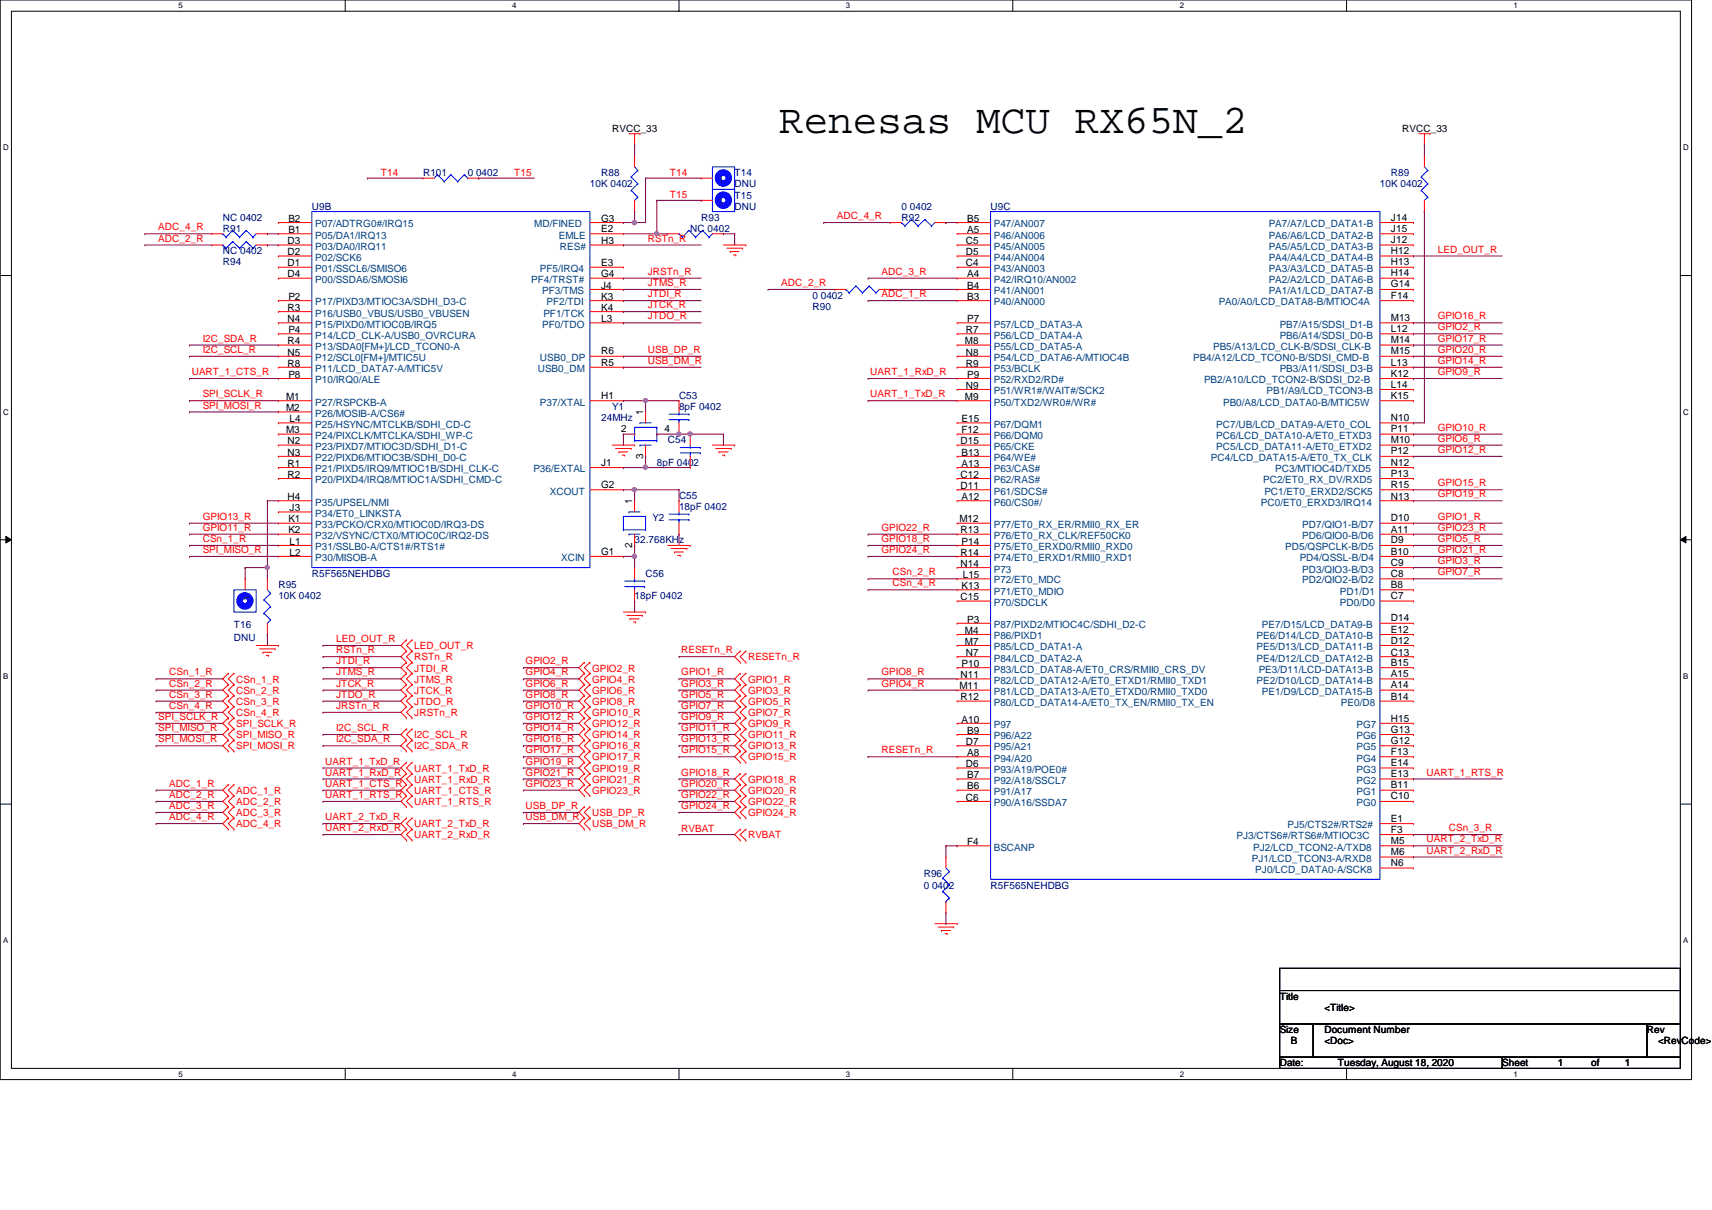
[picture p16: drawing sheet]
<svg xmlns="http://www.w3.org/2000/svg" width="297mm" height="210mm" viewBox="0 0 297 210" stroke-linecap="round" stroke-linejoin="round" font-family="sans-serif">
<defs><g id="words">
<text font-size="7.1" x="135.2" y="23.1">Renesas MCU RX65N_2</text>
<g font-size="1.7">
<text x="106.2" y="22.9">RVCC_33</text>
<text x="243.3" y="22.9">RVCC_33</text>
<text x="50" y="38.5">B2</text>
<text x="50" y="40.4">B1</text>
<text x="104.3" y="38.5">G3</text>
<text x="104.3" y="40.2">E2</text>
<text x="167.8" y="38.5">B5</text>
<text x="167.8" y="40.4">A5</text>
<text x="241.3" y="40.2">J15</text>
<text x="241.3" y="38.3">J14</text>
<text x="49.9" y="46.2">D1</text>
<text x="49.9" y="44.3">D2</text>
<text x="49.9" y="42.4">D3</text>
<text x="104.3" y="46.2">E3</text>
<text x="104.3" y="42.4">H3</text>
<text x="167.6" y="46.2">C4</text>
<text x="167.6" y="44.3">D5</text>
<text x="167.6" y="42.4">C5</text>
<text x="241.3" y="44.1">H12</text>
<text x="241.3" y="46">H13</text>
<text x="241.3" y="48">H14</text>
<text x="241.3" y="42.2">J12</text>
<text x="49.9" y="48.1">D4</text>
<text x="49.9" y="53.9">R3</text>
<text x="50" y="52">P2</text>
<text x="104.3" y="50.1">J4</text>
<text x="104.3" y="53.9">K4</text>
<text x="104.3" y="52">K3</text>
<text x="104.3" y="48.1">G4</text>
<text x="167.8" y="50.1">B4</text>
<text x="167.8" y="48.1">A4</text>
<text x="167.8" y="52">B3</text>
<text x="241.3" y="49.9">G14</text>
<text x="241.3" y="51.8">F14</text>
<text x="49.9" y="59.7">R4</text>
<text x="49.9" y="55.9">N4</text>
<text x="50" y="57.8">P4</text>
<text x="104.3" y="55.9">L3</text>
<text x="167.4" y="59.7">M8</text>
<text x="167.6" y="57.8">R7</text>
<text x="167.8" y="55.9">P7</text>
<text x="241.3" y="59.5">M14</text>
<text x="241.3" y="57.6">L12</text>
<text x="241.3" y="55.7">M13</text>
<text x="49.9" y="63.6">R8</text>
<text x="49.9" y="61.7">N5</text>
<text x="50" y="65.5">P8</text>
<text x="104.3" y="63.4">R5</text>
<text x="104.3" y="61.5">R6</text>
<text x="167.6" y="63.6">R9</text>
<text x="167.6" y="61.7">N8</text>
<text x="167.8" y="65.5">P9</text>
<text x="241.3" y="65.3">K12</text>
<text x="241.3" y="63.4">L13</text>
<text x="241.3" y="61.5">M15</text>
<text x="49.7" y="69.4">M1</text>
<text x="49.7" y="71.3">M2</text>
<text x="104.3" y="69.2">H1</text>
<text x="167.4" y="69.4">M9</text>
<text x="167.6" y="67.4">N9</text>
<text x="241.3" y="67.3">L14</text>
<text x="241.3" y="69.2">K15</text>
<text x="49.7" y="75.2">M3</text>
<text x="49.9" y="77.1">N2</text>
<text x="50.2" y="73.2">L4</text>
<text x="107.8" y="74.9">2</text>
<text x="111.6" y="72" transform="rotate(-90 111.6 72)">1</text>
<text x="115.3" y="74.9">4</text>
<text x="166.7" y="77.1">D15</text>
<text x="166.8" y="75.2">F12</text>
<text x="166.8" y="73.2">E15</text>
<text x="241.3" y="76.9">M10</text>
<text x="241.3" y="75">P11</text>
<text x="241.3" y="73.1">N10</text>
<text x="49.9" y="81">R1</text>
<text x="49.9" y="79">N3</text>
<text x="49.9" y="82.9">R2</text>
<text x="104.3" y="80.8">J1</text>
<text x="111.6" y="79.5" transform="rotate(-90 111.6 79.5)">3</text>
<text x="166.7" y="82.9">C12</text>
<text x="166.8" y="81">A13</text>
<text x="166.8" y="79">B13</text>
<text x="241.3" y="82.7">P13</text>
<text x="241.3" y="80.8">N12</text>
<text x="241.3" y="78.8">P12</text>
<text x="49.9" y="86.7">H4</text>
<text x="50.2" y="88.7">J3</text>
<text x="104.3" y="84.6">G2</text>
<text x="109.7" y="87.5" transform="rotate(-90 109.7 87.5)">1</text>
<text x="166.7" y="84.8">D11</text>
<text x="166.8" y="86.7">A12</text>
<text x="241.3" y="86.7">N13</text>
<text x="241.3" y="84.6">R15</text>
<text x="50" y="92.5">K2</text>
<text x="50" y="90.6">K1</text>
<text x="50.2" y="94.5">L1</text>
<text x="109.7" y="95" transform="rotate(-90 109.7 95)">2</text>
<text x="166.5" y="90.6">M12</text>
<text x="166.7" y="92.5">R13</text>
<text x="166.8" y="94.5">P14</text>
<text x="241.3" y="94.3">D9</text>
<text x="241.3" y="92.5">A11</text>
<text x="241.3" y="90.4">D10</text>
<text x="50.2" y="96.4">L2</text>
<text x="104.3" y="96.2">G1</text>
<text x="166.7" y="98.3">N14</text>
<text x="166.7" y="96.4">R14</text>
<text x="167" y="100.3">L15</text>
<text x="241.3" y="100.1">C8</text>
<text x="241.3" y="98.1">C9</text>
<text x="241.3" y="96.2">B10</text>
<text x="166.7" y="104.1">C15</text>
<text x="166.8" y="102.2">K13</text>
<text x="167.8" y="108">P3</text>
<text x="241.3" y="103.9">C7</text>
<text x="241.3" y="102">B8</text>
<text x="241.3" y="107.8">D14</text>
<text x="167.4" y="111.8">M7</text>
<text x="167.4" y="109.9">M4</text>
<text x="167.6" y="113.8">N7</text>
<text x="241.3" y="113.8">C13</text>
<text x="241.3" y="111.7">D12</text>
<text x="241.3" y="109.7">E12</text>
<text x="166.5" y="119.6">M11</text>
<text x="166.7" y="117.6">N11</text>
<text x="166.8" y="115.7">P10</text>
<text x="241.3" y="119.4">A14</text>
<text x="241.3" y="117.4">A15</text>
<text x="241.3" y="115.5">B15</text>
<text x="166.7" y="121.5">R12</text>
<text x="166.8" y="125.3">A10</text>
<text x="241.3" y="121.5">B14</text>
<text x="241.3" y="125.2">H15</text>
<text x="167.6" y="129.2">D7</text>
<text x="167.8" y="131.1">A8</text>
<text x="167.8" y="127.3">B9</text>
<text x="241.3" y="131">F13</text>
<text x="241.3" y="129">G12</text>
<text x="241.3" y="127.1">G13</text>
<text x="167.6" y="133.1">D6</text>
<text x="167.8" y="136.9">B6</text>
<text x="167.8" y="135">B7</text>
<text x="241.3" y="136.7">B11</text>
<text x="241.3" y="134.8">E13</text>
<text x="241.3" y="132.9">E14</text>
<text x="167.6" y="138.9">C6</text>
<text x="241.3" y="142.5">E1</text>
<text x="241.3" y="138.7">C10</text>
<text x="167.8" y="146.6">F4</text>
<text x="241.3" y="148.3">M6</text>
<text x="241.3" y="146.4">M5</text>
<text x="241.3" y="144.5">F3</text>
<text x="241.3" y="150.3">N6</text>
<text x="222" y="173.4">Title</text>
<text x="222" y="179.2">Size</text>
<text x="229.8" y="179.2">Document Number</text>
<text x="229.8" y="175.3">&lt;Title&gt;</text>
<text x="285.7" y="179.2">Rev</text>
<text x="222" y="185">Date:</text>
<text x="224" y="181.1">B</text>
<text x="229.8" y="181.1">&lt;Doc&gt;</text>
<text x="232.1" y="185">Tuesday, August 18, 2020</text>
<text x="260.6" y="185">Sheet</text>
<text x="270.3" y="185">1</text>
<text x="276.1" y="185">of</text>
<text x="281.9" y="185">1</text>
<text x="287.7" y="181.1">&lt;RevCode&gt;</text>
</g>
<g font-size="1.7" fill="#f00">
<text x="66.1" y="30.5">T14</text>
<text x="89.2" y="30.5">T15</text>
<text x="116.2" y="30.5">T14</text>
<text x="116.2" y="34.4">T15</text>
<text x="27.5" y="40">ADC_4_R</text>
<text x="27.5" y="41.9">ADC_2_R</text>
<text x="112.4" y="41.9">RSTn_R</text>
<text x="145.2" y="38">ADC_4_R</text>
<text x="112.4" y="47.7">JRSTn_R</text>
<text x="152.9" y="47.7">ADC_3_R</text>
<text x="249.5" y="43.8">LED_OUT_R</text>
<text x="112.4" y="49.6">JTMS_R</text>
<text x="112.4" y="51.6">JTDI_R</text>
<text x="112.4" y="53.5">JTCK_R</text>
<text x="135.5" y="49.6">ADC_2_R</text>
<text x="152.9" y="51.6">ADC_1_R</text>
<text x="35.2" y="59.3">I2C_SDA_R</text>
<text x="112.4" y="55.4">JTDO_R</text>
<text x="249.5" y="55.4">GPIO16_R</text>
<text x="249.5" y="57.3">GPIO2_R</text>
<text x="249.5" y="59.3">GPIO17_R</text>
<text x="33.3" y="65.1">UART_1_CTS_R</text>
<text x="35.2" y="61.2">I2C_SCL_R</text>
<text x="112.4" y="61.2">USB_DP_R</text>
<text x="112.4" y="63.1">USB_DM_R</text>
<text x="151" y="65.1">UART_1_RxD_R</text>
<text x="249.5" y="61.2">GPIO20_R</text>
<text x="249.5" y="63.1">GPIO14_R</text>
<text x="249.5" y="65.1">GPIO9_R</text>
<text x="35.2" y="68.9">SPI_SCLK_R</text>
<text x="35.2" y="70.9">SPI_MOSI_R</text>
<text x="151" y="68.9">UART_1_TxD_R</text>
<text x="249.5" y="74.7">GPIO10_R</text>
<text x="249.5" y="76.6">GPIO6_R</text>
<text x="249.5" y="78.6">GPIO12_R</text>
<text x="249.5" y="84.4">GPIO15_R</text>
<text x="249.5" y="86.3">GPIO19_R</text>
<text x="35.2" y="90.2">GPIO13_R</text>
<text x="35.2" y="92.1">GPIO11_R</text>
<text x="35.2" y="94">CSn_1_R</text>
<text x="35.2" y="95.9">SPI_MISO_R</text>
<text x="152.9" y="92.1">GPIO22_R</text>
<text x="152.9" y="94">GPIO18_R</text>
<text x="152.9" y="95.9">GPIO24_R</text>
<text x="249.5" y="90.2">GPIO1_R</text>
<text x="249.5" y="92.1">GPIO23_R</text>
<text x="249.5" y="94">GPIO5_R</text>
<text x="249.5" y="95.9">GPIO21_R</text>
<text x="154.9" y="99.8">CSn_2_R</text>
<text x="154.9" y="101.7">CSn_4_R</text>
<text x="249.5" y="97.9">GPIO3_R</text>
<text x="249.5" y="99.8">GPIO7_R</text>
<text x="58.3" y="111.4">LED_OUT_R</text>
<text x="58.3" y="113.3">RSTn_R</text>
<text x="71.9" y="112.6">LED_OUT_R</text>
<text x="118.2" y="113.3">RESETn_R</text>
<text x="29.4" y="117.2">CSn_1_R</text>
<text x="29.4" y="119.1">CSn_2_R</text>
<text x="41" y="118.4">CSn_1_R</text>
<text x="58.3" y="115.2">JTDI_R</text>
<text x="58.3" y="117.2">JTMS_R</text>
<text x="58.3" y="119.1">JTCK_R</text>
<text x="71.9" y="114.6">RSTn_R</text>
<text x="71.9" y="116.5">JTDI_R</text>
<text x="71.9" y="118.4">JTMS_R</text>
<text x="91.2" y="115.2">GPIO2_R</text>
<text x="91.2" y="117.2">GPIO4_R</text>
<text x="91.2" y="119.1">GPIO6_R</text>
<text x="102.7" y="116.5">GPIO2_R</text>
<text x="102.7" y="118.4">GPIO4_R</text>
<text x="118.2" y="117.2">GPIO1_R</text>
<text x="118.2" y="119.1">GPIO3_R</text>
<text x="129.8" y="114.6">RESETn_R</text>
<text x="129.8" y="118.4">GPIO1_R</text>
<text x="152.9" y="117.2">GPIO8_R</text>
<text x="152.9" y="119.1">GPIO4_R</text>
<text x="27.5" y="124.9">SPI_SCLK_R</text>
<text x="29.4" y="121">CSn_3_R</text>
<text x="29.4" y="123">CSn_4_R</text>
<text x="41" y="120.4">CSn_2_R</text>
<text x="41" y="122.3">CSn_3_R</text>
<text x="41" y="124.2">CSn_4_R</text>
<text x="58.3" y="121">JTDO_R</text>
<text x="58.3" y="123">JRSTn_R</text>
<text x="71.9" y="120.4">JTCK_R</text>
<text x="71.9" y="122.3">JTDO_R</text>
<text x="71.9" y="124.2">JRSTn_R</text>
<text x="91.2" y="121">GPIO8_R</text>
<text x="91.2" y="123">GPIO10_R</text>
<text x="91.2" y="124.9">GPIO12_R</text>
<text x="102.7" y="120.4">GPIO6_R</text>
<text x="102.7" y="122.3">GPIO8_R</text>
<text x="102.7" y="124.2">GPIO10_R</text>
<text x="118.2" y="121">GPIO5_R</text>
<text x="118.2" y="123">GPIO7_R</text>
<text x="118.2" y="124.9">GPIO9_R</text>
<text x="129.8" y="120.4">GPIO3_R</text>
<text x="129.8" y="122.3">GPIO5_R</text>
<text x="129.8" y="124.2">GPIO7_R</text>
<text x="27.5" y="126.8">SPI_MISO_R</text>
<text x="27.5" y="128.8">SPI_MOSI_R</text>
<text x="41" y="126.2">SPI_SCLK_R</text>
<text x="41" y="128.1">SPI_MISO_R</text>
<text x="41" y="130">SPI_MOSI_R</text>
<text x="58.3" y="126.8">I2C_SCL_R</text>
<text x="58.3" y="128.8">I2C_SDA_R</text>
<text x="71.9" y="128.1">I2C_SCL_R</text>
<text x="71.9" y="130">I2C_SDA_R</text>
<text x="91.2" y="126.8">GPIO14_R</text>
<text x="91.2" y="128.8">GPIO16_R</text>
<text x="91.2" y="130.7">GPIO17_R</text>
<text x="102.7" y="126.2">GPIO12_R</text>
<text x="102.7" y="128.1">GPIO14_R</text>
<text x="102.7" y="130">GPIO16_R</text>
<text x="102.7" y="131.9">GPIO17_R</text>
<text x="118.2" y="126.8">GPIO11_R</text>
<text x="118.2" y="128.8">GPIO13_R</text>
<text x="118.2" y="130.7">GPIO15_R</text>
<text x="129.8" y="126.2">GPIO9_R</text>
<text x="129.8" y="128.1">GPIO11_R</text>
<text x="129.8" y="130">GPIO13_R</text>
<text x="129.8" y="131.9">GPIO15_R</text>
<text x="152.9" y="130.7">RESETn_R</text>
<text x="29.4" y="136.5">ADC_1_R</text>
<text x="41" y="137.7">ADC_1_R</text>
<text x="56.4" y="132.6">UART_1_TxD_R</text>
<text x="56.4" y="134.5">UART_1_RxD_R</text>
<text x="56.4" y="136.5">UART_1_CTS_R</text>
<text x="71.9" y="133.9">UART_1_TxD_R</text>
<text x="71.9" y="135.8">UART_1_RxD_R</text>
<text x="71.9" y="137.7">UART_1_CTS_R</text>
<text x="91.2" y="132.6">GPIO19_R</text>
<text x="91.2" y="134.5">GPIO21_R</text>
<text x="91.2" y="136.5">GPIO23_R</text>
<text x="102.7" y="133.9">GPIO19_R</text>
<text x="102.7" y="135.8">GPIO21_R</text>
<text x="102.7" y="137.7">GPIO23_R</text>
<text x="118.2" y="134.5">GPIO18_R</text>
<text x="118.2" y="136.5">GPIO20_R</text>
<text x="129.8" y="135.8">GPIO18_R</text>
<text x="129.8" y="137.7">GPIO20_R</text>
<text x="247.5" y="134.5">UART_1_RTS_R</text>
<text x="29.4" y="138.4">ADC_2_R</text>
<text x="29.4" y="140.3">ADC_3_R</text>
<text x="29.4" y="142.3">ADC_4_R</text>
<text x="41" y="139.7">ADC_2_R</text>
<text x="41" y="141.6">ADC_3_R</text>
<text x="41" y="143.5">ADC_4_R</text>
<text x="56.4" y="138.4">UART_1_RTS_R</text>
<text x="56.4" y="142.3">UART_2_TxD_R</text>
<text x="71.9" y="139.7">UART_1_RTS_R</text>
<text x="71.9" y="143.5">UART_2_TxD_R</text>
<text x="91.2" y="140.3">USB_DP_R</text>
<text x="91.2" y="142.3">USB_DM_R</text>
<text x="102.7" y="141.6">USB_DP_R</text>
<text x="102.7" y="143.5">USB_DM_R</text>
<text x="118.2" y="138.4">GPIO22_R</text>
<text x="118.2" y="140.3">GPIO24_R</text>
<text x="129.8" y="139.7">GPIO22_R</text>
<text x="129.8" y="141.6">GPIO24_R</text>
<text x="56.4" y="144.2">UART_2_RxD_R</text>
<text x="71.9" y="145.5">UART_2_RxD_R</text>
<text x="118.2" y="144.4">RVBAT</text>
<text x="129.8" y="145.5">RVBAT</text>
<text x="247.5" y="146.1">UART_2_TxD_R</text>
<text x="247.5" y="148.1">UART_2_RxD_R</text>
<text x="251.4" y="144.2">CSn_3_R</text>
</g>
<g font-size="1.7" fill="#000080">
<text x="73.4" y="30.6">R101</text>
<text x="81.1" y="30.6">0 0402</text>
<text x="102.4" y="32.5">10K 0402</text>
<text x="104.3" y="30.6">R88</text>
<text x="127.5" y="30.6">T14</text>
<text x="127.5" y="32.5">DNU</text>
<text x="127.5" y="34.5">T15</text>
<text x="239.4" y="32.5">10K 0402</text>
<text x="241.3" y="30.6">R89</text>
<text x="38.6" y="40.2">R91</text>
<text x="38.6" y="38.3">NC 0402</text>
<text x="54.1" y="36.4">U9B</text>
<text x="119.8" y="40.2">NC 0402</text>
<text x="121.7" y="38.3">R93</text>
<text x="127.5" y="36.4">DNU</text>
<text x="156.4" y="38.3">R92</text>
<text x="156.4" y="36.4">0 0402</text>
<text x="171.9" y="36.4">U9C</text>
<text x="38.6" y="46">R94</text>
<text x="38.6" y="44.1">NC 0402</text>
<text x="141" y="53.8">R90</text>
<text x="141" y="51.8">0 0402</text>
<text x="106.2" y="71.1">Y1</text>
<text x="117.8" y="69.2">C53</text>
<text x="117.8" y="71.1">8pF 0402</text>
<text x="104.3" y="73.1">24MHz</text>
<text x="115.9" y="76.9">C54</text>
<text x="114" y="80.8">8pF 0402</text>
<text x="117.8" y="86.6">C55</text>
<text x="117.8" y="88.5">18pF 0402</text>
<text x="110.1" y="94.3">32.768KHz</text>
<text x="113.2" y="90.4">Y2</text>
<text x="54.1" y="100.1">R5F565NEHDBG</text>
<text x="112" y="100.1">C56</text>
<text x="48.3" y="102">R95</text>
<text x="48.3" y="103.9">10K 0402</text>
<text x="110.1" y="103.9">18pF 0402</text>
<text x="40.6" y="109">T16</text>
<text x="40.6" y="111.3">DNU</text>
<text x="160.3" y="152.2">R96</text>
<text x="160.3" y="154.1">0 0402</text>
<text x="171.9" y="154.1">R5F565NEHDBG</text>
</g>
<g font-size="1.7" fill="#004080">
<text x="124.6" y="31.7">1</text>
<text x="124.6" y="35.6">1</text>
<text x="54.7" y="39.5">P07/ADTRG0#/IRQ15</text>
<text x="54.7" y="41.4">P05/DA1/IRQ13</text>
<text x="92.7" y="39.5">MD/FINED</text>
<text x="97" y="41.4">EMLE</text>
<text x="172.4" y="39.5">P47/AN007</text>
<text x="172.4" y="41.4">P46/AN006</text>
<text x="220.1" y="41.4">PA6/A6/LCD_DATA2-B</text>
<text x="220.1" y="39.5">PA7/A7/LCD_DATA1-B</text>
<text x="54.7" y="47.2">P01/SSCL6/SMISO6</text>
<text x="54.7" y="45.3">P02/SCK6</text>
<text x="54.7" y="43.3">P03/DA0/IRQ11</text>
<text x="93.7" y="47.2">PF5/IRQ4</text>
<text x="97.2" y="43.3">RES#</text>
<text x="172.4" y="47.2">P43/AN003</text>
<text x="172.4" y="45.3">P44/AN004</text>
<text x="172.4" y="43.3">P45/AN005</text>
<text x="220.1" y="45.3">PA4/A4/LCD_DATA4-B</text>
<text x="220.1" y="47.2">PA3/A3/LCD_DATA5-B</text>
<text x="220.1" y="43.3">PA5/A5/LCD_DATA3-B</text>
<text x="54.7" y="49.1">P00/SSDA6/SMOSI6</text>
<text x="54.7" y="53">P17/PIXD3/MTIOC3A/SDHI_D3-C</text>
<text x="92.2" y="49.1">PF4/TRST#</text>
<text x="94.1" y="51.1">PF3/TMS</text>
<text x="94.8" y="53">PF2/TDI</text>
<text x="172.4" y="51.1">P41/AN001</text>
<text x="172.4" y="49.1">P42/IRQ10/AN002</text>
<text x="172.4" y="53">P40/AN000</text>
<text x="211.5" y="53">PA0/A0/LCD_DATA8-B/MTIOC4A</text>
<text x="220.1" y="51.1">PA1/A1/LCD_DATA7-B</text>
<text x="220.1" y="49.1">PA2/A2/LCD_DATA6-B</text>
<text x="54.7" y="58.8">P14/LCD_CLK-A/USB0_OVRCURA</text>
<text x="54.7" y="56.9">P15/PIXD0/MTIOC0B/IRQ5</text>
<text x="54.7" y="54.9">P16/USB0_VBUS/USB0_VBUSEN</text>
<text x="94.1" y="56.9">PF0/TDO</text>
<text x="94.3" y="54.9">PF1/TCK</text>
<text x="172.4" y="58.8">P56/LCD_DATA4-A</text>
<text x="172.4" y="56.9">P57/LCD_DATA3-A</text>
<text x="222" y="58.8">PB6/A14/SDSI_D0-B</text>
<text x="222" y="56.9">PB7/A15/SDSI_D1-B</text>
<text x="54.7" y="64.6">P11/LCD_DATA7-A/MTIC5V</text>
<text x="54.7" y="62.6">P12/SCL0[FM+]/MTIC5U</text>
<text x="54.7" y="60.7">P13/SDA0[FM+]/LCD_TCON0-A</text>
<text x="93.3" y="64.6">USB0_DM</text>
<text x="93.7" y="62.6">USB0_DP</text>
<text x="172.4" y="64.6">P53/BCLK</text>
<text x="172.4" y="62.6">P54/LCD_DATA6-A/MTIOC4B</text>
<text x="172.4" y="60.7">P55/LCD_DATA5-A</text>
<text x="207" y="62.6">PB4/A12/LCD_TCON0-B/SDSI_CMD-B</text>
<text x="210.5" y="60.7">PB5/A13/LCD_CLK-B/SDSI_CLK-B</text>
<text x="222" y="64.6">PB3/A11/SDSI_D3-B</text>
<text x="54.7" y="66.5">P10/IRQ0/ALE</text>
<text x="54.7" y="70.4">P27/RSPCKB-A</text>
<text x="93.7" y="70.4">P37/XTAL</text>
<text x="172.4" y="70.4">P50/TXD2/WR0#/WR#</text>
<text x="172.4" y="68.4">P51/WR1#/WAIT#/SCK2</text>
<text x="172.4" y="66.5">P52/RXD2/RD#</text>
<text x="208.9" y="66.5">PB2/A10/LCD_TCON2-B/SDSI_D2-B</text>
<text x="212.2" y="70.4">PB0/A8/LCD_DATA0-B/MTIC5W</text>
<text x="219.7" y="68.4">PB1/A9/LCD_TCON3-B</text>
<text x="54.7" y="76.2">P24/PIXCLK/MTCLKA/SDHI_WP-C</text>
<text x="54.7" y="74.2">P25/HSYNC/MTCLKB/SDHI_CD-C</text>
<text x="54.7" y="72.3">P26/MOSIB-A/CS6#</text>
<text x="172.4" y="76.2">P66/DQM0</text>
<text x="172.4" y="74.2">P67/DQM1</text>
<text x="211" y="76.2">PC6/LCD_DATA10-A/ET0_ETXD3</text>
<text x="211" y="74.2">PC7/UB/LCD_DATA9-A/ET0_COL</text>
<text x="54.7" y="81.9">P21/PIXD5/IRQ9/MTIOC1B/SDHI_CLK-C</text>
<text x="54.7" y="80">P22/PIXD6/MTIOC3B/SDHI_D0-C</text>
<text x="54.7" y="78.1">P23/PIXD7/MTIOC3D/SDHI_D1-C</text>
<text x="54.7" y="83.9">P20/PIXD4/IRQ8/MTIOC1A/SDHI_CMD-C</text>
<text x="92.5" y="81.9">P36/EXTAL</text>
<text x="172.4" y="83.9">P62/RAS#</text>
<text x="172.4" y="81.9">P63/CAS#</text>
<text x="172.4" y="80">P64/WE#</text>
<text x="172.4" y="78.1">P65/CKE</text>
<text x="210.1" y="80">PC4/LCD_DATA15-A/ET0_TX_CLK</text>
<text x="211" y="78.1">PC5/LCD_DATA11-A/ET0_ETXD2</text>
<text x="219.2" y="83.9">PC2/ET0_RX_DV/RXD5</text>
<text x="221.3" y="81.9">PC3/MTIOC4D/TXD5</text>
<text x="54.7" y="87.7">P35/UPSEL/NMI</text>
<text x="54.7" y="89.7">P34/ET0_LINKSTA</text>
<text x="95.4" y="85.8">XCOUT</text>
<text x="172.4" y="87.7">P60/CS0#/</text>
<text x="172.4" y="85.8">P61/SDCS#</text>
<text x="218.8" y="87.7">PC0/ET0_ERXD3/IRQ14</text>
<text x="219.4" y="85.8">PC1/ET0_ERXD2/SCK5</text>
<text x="54.7" y="95.5">P31/SSLB0-A/CTS1#/RTS1#</text>
<text x="54.7" y="93.5">P32/VSYNC/CTX0/MTIOC0C/IRQ2-DS</text>
<text x="54.7" y="91.6">P33/PCKO/CRX0/MTIOC0D/IRQ3-DS</text>
<text x="172.4" y="95.5">P75/ET0_ERXD0/RMII0_RXD0</text>
<text x="172.4" y="93.5">P76/ET0_RX_CLK/REF50CK0</text>
<text x="172.4" y="91.6">P77/ET0_RX_ER/RMII0_RX_ER</text>
<text x="223" y="95.5">PD5/QSPCLK-B/D5</text>
<text x="225.9" y="93.5">PD6/QIO0-B/D6</text>
<text x="225.9" y="91.6">PD7/QIO1-B/D7</text>
<text x="54.7" y="97.4">P30/MISOB-A</text>
<text x="97.4" y="97.4">XCIN</text>
<text x="172.4" y="101.2">P72/ET0_MDC</text>
<text x="172.4" y="99.3">P73</text>
<text x="172.4" y="97.4">P74/ET0_ERXD1/RMII0_RXD1</text>
<text x="225.5" y="97.4">PD4/QSSL-B/D4</text>
<text x="225.9" y="101.2">PD2/QIO2-B/D2</text>
<text x="225.9" y="99.3">PD3/QIO3-B/D3</text>
<text x="43.3" y="104.3" transform="rotate(-90 43.3 104.3)">1</text>
<text x="172.4" y="105.1">P70/SDCLK</text>
<text x="172.4" y="103.2">P71/ET0_MDIO</text>
<text x="232.5" y="105.1">PD0/D0</text>
<text x="232.5" y="103.2">PD1/D1</text>
<text x="172.4" y="112.8">P85/LCD_DATA1-A</text>
<text x="172.4" y="110.9">P86/PIXD1</text>
<text x="172.4" y="109">P87/PIXD2/MTIOC4C/SDHI_D2-C</text>
<text x="218" y="112.8">PE5/D13/LCD_DATA11-B</text>
<text x="218" y="110.9">PE6/D14/LCD_DATA10-B</text>
<text x="218.9" y="109">PE7/D15/LCD_DATA9-B</text>
<text x="172.4" y="118.6">P82/LCD_DATA12-A/ET0_ETXD1/RMII0_TXD1</text>
<text x="172.4" y="116.7">P83/LCD_DATA8-A/ET0_CRS/RMII0_CRS_DV</text>
<text x="172.4" y="114.8">P84/LCD_DATA2-A</text>
<text x="218" y="118.6">PE2/D10/LCD_DATA14-B</text>
<text x="218" y="114.8">PE4/D12/LCD_DATA12-B</text>
<text x="218.4" y="116.7">PE3/D11/LCD-DATA13-B</text>
<text x="172.4" y="122.5">P80/LCD_DATA14-A/ET0_TX_EN/RMII0_TX_EN</text>
<text x="172.4" y="120.5">P81/LCD_DATA13-A/ET0_ETXD0/RMII0_TXD0</text>
<text x="218.9" y="120.5">PE1/D9/LCD_DATA15-B</text>
<text x="232.7" y="122.5">PE0/D8</text>
<text x="172.4" y="130.2">P95/A21</text>
<text x="172.4" y="128.3">P96/A22</text>
<text x="172.4" y="126.3">P97</text>
<text x="235.4" y="130.2">PG5</text>
<text x="235.4" y="128.3">PG6</text>
<text x="235.4" y="126.3">PG7</text>
<text x="172.4" y="137.9">P91/A17</text>
<text x="172.4" y="136">P92/A18/SSCL7</text>
<text x="172.4" y="134.1">P93/A19/POE0#</text>
<text x="172.4" y="132.1">P94/A20</text>
<text x="235.4" y="137.9">PG1</text>
<text x="235.4" y="136">PG2</text>
<text x="235.4" y="134.1">PG3</text>
<text x="235.4" y="132.1">PG4</text>
<text x="172.4" y="139.8">P90/A16/SSDA7</text>
<text x="223.4" y="143.7">PJ5/CTS2#/RTS2#</text>
<text x="235.4" y="139.8">PG0</text>
<text x="172.4" y="147.6">BSCANP</text>
<text x="214.5" y="145.6">PJ3/CTS6#/RTS6#/MTIOC3C</text>
<text x="217.2" y="149.5">PJ1/LCD_TCON3-A/RXD8</text>
<text x="217.4" y="147.6">PJ2/LCD_TCON2-A/TXD8</text>
<text x="217.8" y="151.4">PJ0/LCD_DATA0-A/SCK8</text>
</g>
<g font-size="1.4">
<text x="30.9" y="1.4">5</text>
<text x="88.9" y="1.4">4</text>
<text x="146.8" y="1.4">3</text>
<text x="204.7" y="1.4">2</text>
<text x="262.6" y="1.4">1</text>
<text x=".5" y="26.1">D</text>
<text x="292.1" y="26.1">D</text>
<text x=".5" y="71.9">C</text>
<text x="292.1" y="71.9">C</text>
<text x=".5" y="117.8">B</text>
<text x="292.1" y="117.8">B</text>
<text x=".5" y="163.6">A</text>
<text x="292.1" y="163.6">A</text>
<text x="30.9" y="186.8">5</text>
<text x="88.9" y="186.8">4</text>
<text x="146.8" y="186.8">3</text>
<text x="204.7" y="186.8">2</text>
<text x="262.6" y="186.8">1</text>
</g>
</g></defs>
<path d="M0 0h293.5v187.3h-293.5zM2 1.9h289.5v183.4h-289.5z" fill="none" stroke="#000" stroke-width=".17"/>
<g fill="#fff">
<path d="M30.9 .2h.8v1.5h-.8z"/>
<path d="M30.9 185.5h.8v1.6h-.8z"/>
</g>
<path d="M59.9 0v1.9M59.9 185.3v2" fill="none" stroke="#000" stroke-width=".17"/>
<g fill="#fff">
<path d="M88.9 .2h.7v1.5h-.7z"/>
<path d="M88.9 185.5h.7v1.6h-.7z"/>
</g>
<path d="M117.8 0v1.9M117.8 185.3v2" fill="none" stroke="#000" stroke-width=".17"/>
<g fill="#fff">
<path d="M146.8 .2h.7v1.5h-.7z"/>
<path d="M146.8 185.5h.7v1.6h-.7z"/>
</g>
<path d="M175.7 0v1.9M175.7 185.3v2" fill="none" stroke="#000" stroke-width=".17"/>
<g fill="#fff">
<path d="M204.7 .2h.7v1.5h-.7z"/>
<path d="M204.7 185.5h.7v1.6h-.7z"/>
</g>
<path d="M233.6 0v1.9M233.6 185.3v2" fill="none" stroke="#000" stroke-width=".17"/>
<g fill="#fff">
<path d="M262.6 .2h.8v1.5h-.8z"/>
<path d="M262.6 185.5h.8v1.6h-.8z"/>
<path d="M.5 24.8h1v1.6h-1z"/>
<path d="M292.1 24.8h.9v1.6h-.9z"/>
<path d="M.5 70.7h1v1.5h-1z"/>
<path d="M292.1 70.7h.9v1.5h-.9z"/>
</g>
<path d="M0 47.8h2M291.5 47.8h2" fill="none" stroke="#000" stroke-width=".17"/>
<g fill="#fff">
<path d="M.5 116.5h.9v1.6h-.9z"/>
<path d="M292.1 116.5h.8v1.6h-.8z"/>
</g>
<path d="M0 93.6h2M1 93l1 .6-1 .6zM291.5 93.6l1-.6v1.2zM291.5 93.6h2" fill="none" stroke="#000" stroke-width=".17"/>
<path d="M1 93l1 .6-1 .6zM291.5 93.6l1-.6v1.2z" fill="#000"/>
<g fill="#fff">
<path d="M.5 162.4h.9v1.5h-.9z"/>
<path d="M292.1 162.4h.8v1.5h-.8z"/>
</g>
<path d="M0 139.5h2M291.5 139.5h2M222 168h69.5v3.8h-69.5zM222 171.8h69.5v5.8h-69.5zM222 177.6h5.8v5.8h-5.8zM227.8 177.6h57.9v5.8h-57.9zM285.7 177.6h5.8v5.8h-5.8zM222 183.4h38.6v1.9h-38.6zM260.6 183.4h30.9v1.9h-30.9z" fill="none" stroke="#000" stroke-width=".17"/>
<g fill="none" stroke="#f00" stroke-width=".17">
<path d="M48.3 38.6h.1M48.3 38.6h5.8M73.4 30.9h.1M73.4 30.9h1.9M81.1 30.9h2M83.1 30.9h.1M102.4 38.6h5.8M108.2 38.6h.1M109.1 23.2h1.9M110.1 25.1h.1M110.1 27.1h.1M110.1 36.7h.1"/>
<path d="M110.1 23.2v1.9M110.1 27.1v1.9M110.1 34.8v1.9M111 23.2h.1M121.7 30.9h.1M121.7 34.8h.1M121.7 30.9h1.9M121.7 34.8h1.9M154.5 38.6h.1M154.5 38.6h1.9M162.2 38.6h1.9M164.1 38.6h.1"/>
<path d="M166.1 38.6h.1M166.1 38.6h5.8M239.4 38.6h5.8M245.2 38.6h.1M246.2 23.2h1.9M247.1 25.1h.1M247.1 27.1h.1M247.1 36.7h.1M247.1 23.2v1.9M247.1 27.1v1.9M247.1 34.8v1.9M248.1 23.2h.1"/>
<path d="M36.7 42.5h.1M36.7 40.6h.1M36.7 42.5h1.9M36.7 40.6h1.9M44.4 42.5h2M44.4 40.6h2M46.4 42.5h.1M46.4 40.6h.1M48.3 46.4h.1M48.3 44.4h.1M48.3 42.5h.1M48.3 40.6h.1"/>
<path d="M48.3 48.3h.1M48.3 52.2h.1M48.3 59.9h.1M48.3 57.9h.1M48.3 56h.1M48.3 54.1h.1M48.3 42.5h5.8M48.3 46.4h5.8M48.3 44.4h5.8M48.3 40.6h5.8M48.3 48.3h5.8M48.3 52.2h5.8"/>
<path d="M48.3 59.9h5.8M48.3 57.9h5.8M48.3 56h5.8M48.3 54.1h5.8M102.4 42.5h5.8M102.4 46.4h5.8M102.4 40.6h5.8M102.4 48.3h5.8M102.4 52.2h5.8M102.4 56h5.8M102.4 54.1h5.8M102.4 50.2h5.8"/>
<path d="M108.2 50.2h.1M108.2 46.4h.1M108.2 54.1h.1M108.2 52.2h.1M108.2 56h.1M108.2 48.3h.1M108.2 42.5h.1M108.2 40.6h.1M115.9 40.6h.1M115.9 40.6h1.9M123.6 40.6h1.9M125.5 40.6h.1"/>
<path d="M125.5 42.5h3.9M126.1 43.1h2.7M126.7 43.6h.1M126.7 43.6h1.5M127.3 44.2h.4M127.7 44.2h.1M128.8 43.1h.1M129.4 42.5h.1M144.8 50.2h.1M144.8 50.2h2M152.6 50.2h1.9M154.5 50.2h.1"/>
<path d="M166.1 50.2h.1M166.1 48.3h.1M166.1 46.4h.1M166.1 44.4h.1M166.1 42.5h.1M166.1 40.6h.1M166.1 52.2h.1M166.1 59.9h.1M166.1 57.9h.1M166.1 56h.1M166.1 42.5h5.8M166.1 46.4h5.8"/>
<path d="M166.1 44.4h5.8M166.1 40.6h5.8M166.1 48.3h5.8M166.1 52.2h5.8M166.1 59.9h5.8M166.1 57.9h5.8M166.1 56h5.8M166.1 50.2h5.8M239.4 42.5h5.8M239.4 46.4h5.8M239.4 44.4h5.8M239.4 40.6h5.8"/>
<path d="M239.4 48.3h5.8M239.4 52.2h5.8M239.4 59.9h5.8M239.4 57.9h5.8M239.4 56h5.8M239.4 50.2h5.8M245.2 40.6h.1M245.2 50.2h.1M245.2 44.4h.1M245.2 46.4h.1M245.2 48.3h.1M245.2 42.5h.1"/>
<path d="M245.2 52.2h.1M245.2 59.9h.1M245.2 57.9h.1M245.2 56h.1M48.3 63.7h.1M48.3 61.8h.1M48.3 65.7h.1M48.3 69.5h.1M48.3 79.2h.1M48.3 77.2h.1M48.3 75.3h.1M48.3 73.4h.1"/>
<path d="M48.3 71.5h.1M48.3 77.2h5.8M48.3 63.7h5.8M48.3 61.8h5.8M48.3 65.7h5.8M48.3 69.5h5.8M48.3 79.2h5.8M48.3 75.3h5.8M48.3 73.4h5.8M48.3 71.5h5.8M102.4 63.7h5.8M102.4 61.8h5.8"/>
<path d="M102.4 69.5h5.8M106.2 77.2h3.9M106.8 77.8h2.7M107.4 78.4h.1M107.4 78.4h1.5M107.9 79h.5M108.2 69.5h.1M108.2 63.7h.1M108.2 61.8h.1M108.4 79h.1M109.5 77.8h.1M110.1 77.2h.1"/>
<path d="M110.1 75.3h.1M112 71.5h.1M112 79.2h.1M112 71.5v1.9M112 77.2v2M114 75.3h.1M117.8 69.5h.1M117.8 75.3h.1M117.8 69.5v2M117.8 73.4v1.9M119.8 75.3h.1M119.8 75.3v1.9"/>
<path d="M119.8 79.2v1.9M123.6 77.2h3.9M124.2 77.8h2.7M124.8 78.4h.1M124.8 78.4h1.5M125.3 79h.4M125.7 79h.1M126.9 77.8h.1M127.5 77.2h.1M166.1 69.5h.1M166.1 67.6h.1M166.1 65.7h.1"/>
<path d="M166.1 63.7h.1M166.1 61.8h.1M166.1 79.2h.1M166.1 77.2h.1M166.1 75.3h.1M166.1 73.4h.1M166.1 77.2h5.8M166.1 63.7h5.8M166.1 61.8h5.8M166.1 65.7h5.8M166.1 69.5h5.8M166.1 79.2h5.8"/>
<path d="M166.1 75.3h5.8M166.1 73.4h5.8M166.1 67.6h5.8M239.4 77.2h5.8M239.4 63.7h5.8M239.4 61.8h5.8M239.4 65.7h5.8M239.4 69.5h5.8M239.4 79.2h5.8M239.4 75.3h5.8M239.4 73.4h5.8M239.4 67.6h5.8"/>
<path d="M245.2 67.6h.1M245.2 65.7h.1M245.2 63.7h.1M245.2 61.8h.1M245.2 79.2h.1M245.2 77.2h.1M245.2 75.3h.1M245.2 73.4h.1M245.2 69.5h.1M48.3 81.1h.1M48.3 83h.1M48.3 86.9h.1"/>
<path d="M48.3 94.6h.1M48.3 92.7h.1M48.3 90.8h.1M48.3 88.8h.1M48.3 96.5h.1M48.3 94.6h5.8M48.3 81.1h5.8M48.3 83h5.8M48.3 86.9h5.8M48.3 92.7h5.8M48.3 90.8h5.8M48.3 88.8h5.8"/>
<path d="M48.3 96.5h5.8M102.4 81.1h5.8M102.4 96.5h5.8M102.4 85h5.8M108.2 85h.1M108.2 96.5h.1M108.2 81.1h.1M110.1 86.9h.1M110.1 94.6h.1M110.1 98.5h.1M110.1 86.9v1.9M110.1 92.7v1.9"/>
<path d="M110.1 98.5v1.9M115.9 94.6h3.9M116.5 95.2h2.7M117 95.8h.1M117 95.8h1.6M117.6 96.4h.4M117.8 86.9h.1M117.8 92.7h.1M117.8 86.9v1.9M117.8 90.8v1.9M118 96.4h.1M119.2 95.2h.1"/>
<path d="M119.8 94.6h.1M119.8 81.1h.1M166.1 86.9h.1M166.1 85h.1M166.1 83h.1M166.1 81.1h.1M166.1 98.5h.1M166.1 96.5h.1M166.1 94.6h.1M166.1 92.7h.1M166.1 90.8h.1M166.1 94.6h5.8"/>
<path d="M166.1 81.1h5.8M166.1 83h5.8M166.1 86.9h5.8M166.1 92.7h5.8M166.1 90.8h5.8M166.1 96.5h5.8M166.1 85h5.8M166.1 98.5h5.8M239.4 94.6h5.8M239.4 81.1h5.8M239.4 83h5.8M239.4 86.9h5.8"/>
<path d="M239.4 92.7h5.8M239.4 90.8h5.8M239.4 96.5h5.8M239.4 85h5.8M239.4 98.5h5.8M245.2 86.9h.1M245.2 85h.1M245.2 83h.1M245.2 81.1h.1M245.2 98.5h.1M245.2 96.5h.1M245.2 94.6h.1"/>
<path d="M245.2 92.7h.1M245.2 90.8h.1M39.6 116.8h.1M39.6 118.7h.1M39.6 116.8l-1 1 1 .9M39.6 118.7l-1 1 1 .9M40.6 118.7h.1M40.6 116.8h.1M40.6 116.8l-1 1 1 .9M40.6 118.7l-1 1 1 .9M42.5 100.4h.1M42.5 100.4v1.9"/>
<path d="M44.4 112h3.9M45 112.6h2.7M45.6 113.2h.1M45.6 113.2h1.6M46.2 113.7h.4M46.4 100.4h.1M46.4 110.1h.1M46.4 100.4v1.9M46.4 108.1v2M46.6 113.7h.1M47.7 112.6h.1M48.3 112h.1"/>
<path d="M70.5 111h.1M70.5 112.9h.1M70.5 114.9h.1M70.5 116.8h.1M70.5 118.7h.1M70.5 111l-.9 1 .9 .9M70.5 112.9l-.9 1 .9 1M70.5 114.9l-.9 .9 .9 1M70.5 116.8l-.9 1 .9 .9M70.5 118.7l-.9 1 .9 .9M71.5 112.9h.1M71.5 111h.1"/>
<path d="M71.5 114.9h.1M71.5 116.8h.1M71.5 118.7h.1M71.5 111l-1 1 1 .9M71.5 112.9l-1 1 1 1M71.5 114.9l-1 .9 1 1M71.5 116.8l-1 1 1 .9M71.5 118.7l-1 1 1 .9M101.4 114.9h.1M101.4 116.8h.1M101.4 118.7h.1M101.4 114.9l-.9 .9 .9 1"/>
<path d="M101.4 116.8l-.9 1 .9 .9M101.4 118.7l-.9 1 .9 .9M102.4 116.8h.1M102.4 114.9h.1M102.4 118.7h.1M102.4 114.9l-1 .9 1 1M102.4 116.8l-1 1 1 .9M102.4 118.7l-1 1 1 .9M108.2 106.2h3.8M108.8 106.8h2.7M109.3 107.4h.1M109.3 107.4h1.6"/>
<path d="M109.9 107.9h.4M110.1 104.3h.1M110.1 102.3v2M110.3 107.9h.1M111.5 106.8h.1M112 106.2h.1M128.4 112.9h.1M128.4 114.9h.1M128.4 116.8h.1M128.4 118.7h.1M128.4 112.9l-.9 1 .9 1M128.4 116.8l-.9 1 .9 .9"/>
<path d="M128.4 118.7l-.9 1 .9 .9M129.4 114.9h.1M129.4 112.9h.1M129.4 118.7h.1M129.4 116.8h.1M129.4 112.9l-1 1 1 1M129.4 116.8l-1 1 1 .9M129.4 118.7l-1 1 1 .9M166.1 104.3h.1M166.1 102.3h.1M166.1 100.4h.1M166.1 119.7h.1"/>
<path d="M166.1 117.8h.1M166.1 115.8h.1M166.1 113.9h.1M166.1 112h.1M166.1 110.1h.1M166.1 108.1h.1M166.1 112h5.8M166.1 104.3h5.8M166.1 102.3h5.8M166.1 100.4h5.8M166.1 119.7h5.8M166.1 117.8h5.8"/>
<path d="M166.1 115.8h5.8M166.1 113.9h5.8M166.1 110.1h5.8M166.1 108.1h5.8M239.4 112h5.8M239.4 104.3h5.8M239.4 102.3h5.8M239.4 100.4h5.8M239.4 119.7h5.8M239.4 117.8h5.8M239.4 115.8h5.8M239.4 113.9h5.8"/>
<path d="M239.4 110.1h5.8M239.4 108.1h5.8M245.2 104.3h.1M245.2 102.3h.1M245.2 100.4h.1M245.2 119.7h.1M245.2 117.8h.1M245.2 115.8h.1M245.2 113.9h.1M245.2 112h.1M245.2 110.1h.1M245.2 108.1h.1"/>
<path d="M39.6 120.6h.1M39.6 122.6h.1M39.6 124.5h.1M39.6 126.4h.1M39.6 128.4h.1M39.6 130.3h.1M39.6 136.1h.1M39.6 138h.1M39.6 140h.1M39.6 120.6l-1 1 1 1M39.6 122.6l-1 1 1 .9M39.6 124.5l-1 1 1 .9"/>
<path d="M39.6 126.4l-1 1 1 1M39.6 128.4l-1 1 1 .9M39.6 136.1l-1 1 1 .9M39.6 138l-1 1 1 1M39.6 140l-1 .9 1 1M40.6 120.6h.1M40.6 122.6h.1M40.6 124.5h.1M40.6 126.4h.1M40.6 128.4h.1M40.6 130.3h.1M40.6 138h.1"/>
<path d="M40.6 136.1h.1M40.6 140h.1M40.6 120.6l-1 1 1 1M40.6 122.6l-1 1 1 .9M40.6 124.5l-1 1 1 .9M40.6 126.4l-1 1 1 1M40.6 128.4l-1 1 1 .9M40.6 136.1l-1 1 1 .9M40.6 138l-1 1 1 1M40.6 140l-1 .9 1 1M70.5 120.6h.1M70.5 122.6h.1"/>
<path d="M70.5 124.5h.1M70.5 126.4h.1M70.5 128.4h.1M70.5 130.3h.1M70.5 132.2h.1M70.5 134.2h.1M70.5 136.1h.1M70.5 138h.1M70.5 140h.1M70.5 120.6l-.9 1 .9 1M70.5 122.6l-.9 1 .9 .9M70.5 126.4l-.9 1 .9 1"/>
<path d="M70.5 128.4l-.9 1 .9 .9M70.5 132.2l-.9 1 .9 1M70.5 134.2l-.9 .9 .9 1M70.5 136.1l-.9 1 .9 .9M70.5 138l-.9 1 .9 1M71.5 120.6h.1M71.5 122.6h.1M71.5 124.5h.1M71.5 128.4h.1M71.5 126.4h.1M71.5 130.3h.1M71.5 134.2h.1"/>
<path d="M71.5 132.2h.1M71.5 136.1h.1M71.5 138h.1M71.5 140h.1M71.5 120.6l-1 1 1 1M71.5 122.6l-1 1 1 .9M71.5 126.4l-1 1 1 1M71.5 128.4l-1 1 1 .9M71.5 132.2l-1 1 1 1M71.5 134.2l-1 .9 1 1M71.5 136.1l-1 1 1 .9M71.5 138l-1 1 1 1"/>
<path d="M101.4 120.6h.1M101.4 122.6h.1M101.4 124.5h.1M101.4 126.4h.1M101.4 128.4h.1M101.4 130.3h.1M101.4 132.2h.1M101.4 134.2h.1M101.4 136.1h.1M101.4 138h.1M101.4 140h.1M101.4 120.6l-.9 1 .9 1"/>
<path d="M101.4 122.6l-.9 1 .9 .9M101.4 124.5l-.9 1 .9 .9M101.4 126.4l-.9 1 .9 1M101.4 128.4l-.9 1 .9 .9M101.4 130.3l-.9 1 .9 .9M101.4 132.2l-.9 1 .9 1M101.4 134.2l-.9 .9 .9 1M101.4 136.1l-.9 1 .9 .9M101.4 140l-.9 .9 .9 1M102.4 120.6h.1M102.4 122.6h.1M102.4 124.5h.1"/>
<path d="M102.4 126.4h.1M102.4 128.4h.1M102.4 130.3h.1M102.4 132.2h.1M102.4 134.2h.1M102.4 136.1h.1M102.4 138h.1M102.4 140h.1M102.4 120.6l-1 1 1 1M102.4 122.6l-1 1 1 .9M102.4 124.5l-1 1 1 .9M102.4 126.4l-1 1 1 1"/>
<path d="M102.4 128.4l-1 1 1 .9M102.4 130.3l-1 1 1 .9M102.4 132.2l-1 1 1 1M102.4 134.2l-1 .9 1 1M102.4 136.1l-1 1 1 .9M102.4 140l-1 .9 1 1M128.4 120.6h.1M128.4 122.6h.1M128.4 124.5h.1M128.4 126.4h.1M128.4 128.4h.1M128.4 130.3h.1"/>
<path d="M128.4 132.2h.1M128.4 134.2h.1M128.4 136.1h.1M128.4 138h.1M128.4 140h.1M128.4 120.6l-.9 1 .9 1M128.4 122.6l-.9 1 .9 .9M128.4 124.5l-.9 1 .9 .9M128.4 126.4l-.9 1 .9 1M128.4 128.4l-.9 1 .9 .9M128.4 130.3l-.9 1 .9 .9M128.4 134.2l-.9 .9 .9 1"/>
<path d="M128.4 136.1l-.9 1 .9 .9M128.4 138l-.9 1 .9 1M128.4 140l-.9 .9 .9 1M129.4 120.6h.1M129.4 122.6h.1M129.4 124.5h.1M129.4 126.4h.1M129.4 128.4h.1M129.4 130.3h.1M129.4 132.2h.1M129.4 136.1h.1M129.4 134.2h.1"/>
<path d="M129.4 138h.1M129.4 140h.1M129.4 120.6l-1 1 1 1M129.4 122.6l-1 1 1 .9M129.4 124.5l-1 1 1 .9M129.4 126.4l-1 1 1 1M129.4 128.4l-1 1 1 .9M129.4 130.3l-1 1 1 .9M129.4 134.2l-1 .9 1 1M129.4 136.1l-1 1 1 .9M129.4 138l-1 1 1 1M129.4 140l-1 .9 1 1"/>
<path d="M166.1 121.6h.1M166.1 139h.1M166.1 137.1h.1M166.1 135.1h.1M166.1 133.2h.1M166.1 131.3h.1M166.1 129.4h.1M166.1 127.4h.1M166.1 125.5h.1M166.1 121.6h5.8M166.1 139h5.8M166.1 137.1h5.8"/>
<path d="M166.1 135.1h5.8M166.1 133.2h5.8M166.1 131.3h5.8M166.1 129.4h5.8M166.1 127.4h5.8M166.1 125.5h5.8M239.4 121.6h5.8M239.4 139h5.8M239.4 137.1h5.8M239.4 135.1h5.8M239.4 133.2h5.8M239.4 131.3h5.8"/>
<path d="M239.4 129.4h5.8M239.4 127.4h5.8M239.4 125.5h5.8M245.2 121.6h.1M245.2 139h.1M245.2 137.1h.1M245.2 135.1h.1M245.2 133.2h.1M245.2 131.3h.1M245.2 129.4h.1M245.2 127.4h.1M245.2 125.5h.1"/>
<path d="M39.6 141.9h.1M39.6 143.8h.1M39.6 141.9l-1 1 1 .9M40.6 141.9h.1M40.6 143.8h.1M40.6 141.9l-1 1 1 .9M70.5 141.9h.1M70.5 143.8h.1M70.5 145.8h.1M70.5 141.9l-.9 1 .9 .9M70.5 143.8l-.9 1 .9 1M71.5 143.8h.1"/>
<path d="M71.5 141.9h.1M71.5 145.8h.1M71.5 141.9l-1 1 1 .9M71.5 143.8l-1 1 1 1M101.4 141.9h.1M101.4 143.8h.1M101.4 141.9l-.9 1 .9 .9M102.4 141.9h.1M102.4 143.8h.1M102.4 141.9l-1 1 1 .9M128.4 141.9h.1M128.4 143.8h.1"/>
<path d="M128.4 145.8h.1M128.4 143.8l-.9 1 .9 1M129.4 141.9h.1M129.4 145.8h.1M129.4 143.8h.1M129.4 143.8l-1 1 1 1M164.1 148.7h.1M164.1 158.3h.1M164.1 148.7v1.9M164.1 156.4v1.9M166.1 146.7h.1M166.1 146.7h5.8"/>
<path d="M239.4 142.9h5.8M239.4 150.6h5.8M239.4 148.7h5.8M239.4 146.7h5.8M239.4 144.8h5.8M245.2 142.9h.1M245.2 150.6h.1M245.2 148.7h.1M245.2 146.7h.1M245.2 144.8h.1M162.2 160.2h3.9M162.8 160.8h2.7"/>
<path d="M163.4 161.4h.1M163.4 161.4h1.5M164 162h.3M164.3 162h.1M165.5 160.8h.1M166.1 160.2h.1"/>
</g>
<g fill="none" stroke="#00f" stroke-width=".17">
<path d="M40.4 40h.1M40.4 40l1.2 1.1M40.4 40l-1.2 1.1M42.7 40h.1M42.7 40l1.2 1.1M42.7 40l-1.1 1.1M54.1 36.7h48.3v61.8h-48.3zM75.9 30.3h.1M75.9 30.3l-.6 .6M75.9 30.3l1.2 1.2M77.1 31.5h.1M78.2 30.3h.1"/>
<path d="M78.2 30.3l-1.1 1.2M78.2 30.3l1.2 1.2M79.4 31.5h.1M80.6 30.3h.1M80.6 30.3l-1.2 1.2M80.6 30.3l.5 .6M81.1 30.9h.1M109.5 30.7h.1M109.5 33h.1M109.5 30.7l1.2 1.2M109.5 33l1.2 1.2M110.1 34.8h.1"/>
<path d="M110.1 29l.6 .5M110.7 29.5h.1M110.7 31.9h.1M110.7 34.2h.1M110.7 29.5l-1.2 1.2M110.7 31.9l-1.2 1.1M110.7 34.2l-.6 .6M119.5 40h.1M119.5 40l1.2 1.1M119.5 40l-1.1 1.1M121.9 40h.1M121.9 40l1.1 1.1"/>
<path d="M121.9 40l-1.2 1.1M123.6 29h3.9v3.9h-3.9zM123.6 32.9h3.9v3.8h-3.9zM156.4 38.6h.1M156.4 38.6l.6 .6M157 39.2h.1M158.2 38.1h.1M158.2 38.1l1.1 1.1M158.2 38.1l-1.2 1.1M159.3 39.2h.1M160.5 38.1h.1M160.5 38.1l1.1 1.1"/>
<path d="M160.5 38.1l-1.2 1.1M161.6 39.2h.1M162.2 38.6l-.6 .6M171.9 36.7h67.5v115.8h-67.5zM246.6 30.7h.1M246.6 33h.1M246.6 30.7l1.1 1.2M246.6 33l1.1 1.2M247.1 34.8h.1M247.1 29l.6 .5M247.7 29.5h.1M247.7 31.9h.1"/>
<path d="M247.7 34.2h.1M247.7 29.5l-1.1 1.2M247.7 31.9l-1.1 1.1M247.7 34.2l-.6 .6M38.6 42.5h.1M38.6 40.6h.1M38.6 42.5l.6 .6M38.6 40.6l.6 .5M39.2 43.1h.1M39.2 41.1h.1M40.4 41.9h.1M40.4 41.9l1.2 1.2"/>
<path d="M40.4 41.9l-1.2 1.2M41.6 43.1h.1M41.6 41.1h.1M42.7 41.9h.1M42.7 41.9l1.2 1.2M42.7 41.9l-1.1 1.2M43.9 43.1h.1M43.9 41.1h.1M44.4 42.5l-.5 .6M44.4 40.6l-.5 .5M117.8 40.6h.1M117.8 40.6l.6 .5"/>
<path d="M118.4 41.1h.1M120.7 41.1h.1M123 41.1h.1M123.6 40.6l-.6 .5M146.8 50.2h.1M146.8 50.2l.6 .6M147.4 50.8h.1M148.5 49.6h.1M148.5 49.6l1.1 1.2M148.5 49.6l-1.1 1.2M149.6 50.8h.1M150.8 49.6h.1"/>
<path d="M150.8 49.6l1.2 1.2M150.8 49.6l-1.2 1.2M152 50.8h.1M152.6 50.2l-.6 .6M110.1 74.1h.1M110.1 76.5h.1M110.1 74.1v2.4M110.1 74.1h3.9M110.1 76.5h3.9M111 73.4h.1M111 77.2h.1M111 73.4h2"/>
<path d="M111 77.2h2M114 76.5h.1M114 74.1h.1M114 74.1v2.4M116.1 72.8h3.4M116.1 71.8h3.4M117.8 71.8h.1M117.8 72.8h.1M117.8 71.5v.3M117.8 72.8v.6M118 78.6h3.5M118 77.6h3.5"/>
<path d="M119.5 72.8h.1M119.5 71.8h.1M119.8 77.6h.1M119.8 78.6h.1M119.8 77.2v.4M119.8 78.6v.6M121.5 78.6h.1M121.5 77.6h.1M108.2 89.6h.1M108.2 91.9h.1M108.2 89.6h3.8M108.2 89.6v2.3"/>
<path d="M108.2 91.9h3.8M109.1 88.8h.1M109.1 92.7h.1M109.1 88.8h1.9M109.1 92.7h1.9M112 91.9h.1M112 89.6h.1M112 89.6v2.3M116.1 90.2h3.4M116.1 89.2h3.4M117.8 89.2h.1M117.8 90.2h.1"/>
<path d="M117.8 88.8v.4M117.8 90.2v.6M119.5 90.2h.1M119.5 89.2h.1M40.6 102.3h3.8v3.9h-3.8zM45.8 104.1h.1M45.8 106.4h.1M45.8 104.1l1.1 1.1M45.8 106.4l1.1 1.1M46.4 108.1h.1M46.4 102.3l.5 .6M46.9 102.9h.1"/>
<path d="M46.9 105.2h.1M46.9 107.5h.1M46.9 102.9l-1.1 1.2M46.9 105.2l-1.1 1.2M46.9 107.5l-.5 .6M108.4 101.8h3.4M108.4 100.8h3.4M110.1 100.8h.1M110.1 101.8h.1M110.1 100.4v.4M110.1 101.8v.5M111.8 101.8h.1"/>
<path d="M111.8 100.8h.1M163.6 152.3h.1M163.6 154.6h.1M163.6 152.3l1.1 1.2M163.6 154.6l1.1 1.2M164.1 156.4h.1M164.1 150.6l.6 .6M164.7 151.2h.1M164.7 153.5h.1M164.7 155.8h.1M164.7 151.2l-1.1 1.1M164.7 153.5l-1.1 1.1"/>
<path d="M164.7 155.8l-.6 .6"/>
</g>
<g fill="none" stroke="#00f" stroke-width="1.1">
<circle cx="125.5" cy="30.9" r=".94"/>
<circle cx="125.5" cy="34.7" r=".94"/>
<circle cx="42.5" cy="104.2" r=".94"/>
</g>
<g fill="none" stroke="#800040" stroke-width=".17">
<path d="M108.2 38.6h.1M110.1 25.1h.1M110.1 36.7h.1M110.1 38.6h.1M110.1 25.1v2M110.1 36.7v1.9M112 30.9h.1M112 30.9v7.7h-3.8M112 30.9h9.7M114 34.8h.1M114 34.8v5.8M247.1 25.1h.1"/>
<path d="M247.1 36.7h.1M247.1 25.1v2M247.1 36.7v36.7"/>
</g>
<circle cx="110.1" cy="38.6" r=".38" fill="#f0f"/>
<circle cx="110.1" cy="38.6" r=".38" fill="none" stroke="#f0f" stroke-width=".17"/>
<path d="M142.9 38.6h.1M142.9 38.6h11.6M164.1 38.6h.1M164.1 38.6h2M25.1 40.6h.1M25.1 40.6h11.6M46.4 40.6h.1M46.4 40.6h1.9M108.2 40.6h5.8M114 40.6h.1" fill="none" stroke="#800040" stroke-width=".17"/>
<circle cx="113.9" cy="40.5" r=".37" fill="#f0f"/>
<circle cx="113.9" cy="40.5" r=".37" fill="none" stroke="#f0f" stroke-width=".17"/>
<g fill="none" stroke="#800040" stroke-width=".17">
<path d="M25.1 42.5h.1M25.1 42.5h11.6M32.9 59.9h.1M32.9 59.9h15.4M46.4 42.5h.1M46.4 42.5h1.9M108.2 42.5h.1M108.2 48.3h.1M108.2 50.2h.1M108.2 52.2h.1M108.2 54.1h.1M108.2 56h.1"/>
<path d="M108.2 42.5h13.5M108.2 48.3h13.5M108.2 50.2h13.5M108.2 52.2h13.5M108.2 54.1h13.5M108.2 56h13.5M114 40.6h.1M114 40.6h1.9M125.5 40.6h.1M125.5 40.6h2M127.5 40.6h.1M127.5 40.6v1.9"/>
<path d="M133.3 50.2h.1M133.3 50.2h11.5M150.6 48.3h.1M150.6 52.2h.1M150.6 48.3h15.5M150.6 52.2h15.5M154.5 50.2h.1M154.5 50.2h11.6M245.2 44.4h.1M245.2 56h.1M245.2 57.9h.1M245.2 59.9h.1"/>
<path d="M245.2 44.4h15.4M245.2 56h15.4M245.2 57.9h15.4M245.2 59.9h15.4M32.9 61.8h.1M32.9 65.7h.1M32.9 69.5h.1M32.9 61.8h15.4M32.9 65.7h15.4M32.9 69.5h15.4M108.2 61.8h.1M108.2 63.7h.1"/>
<path d="M108.2 69.5h.1M108.2 61.8h13.5M108.2 63.7h13.5M108.2 69.5h3.8M150.6 65.7h.1M150.6 65.7h15.5M245.2 61.8h.1M245.2 63.7h.1M245.2 65.7h.1M245.2 61.8h15.4M245.2 63.7h15.4M245.2 65.7h15.4"/>
</g>
<circle cx="112" cy="69.5" r=".37" fill="#f0f"/>
<circle cx="112" cy="69.5" r=".37" fill="none" stroke="#f0f" stroke-width=".17"/>
<g fill="none" stroke="#800040" stroke-width=".17">
<path d="M32.9 71.5h.1M32.9 71.5h15.4M108.2 75.3h.1M108.2 75.3v1.9M108.2 75.3h1.9M112 69.5h.1M112 69.5h5.8M112 69.5v2M114 75.3h.1M114 75.3h3.8M150.6 69.5h.1M150.6 69.5h15.5"/>
<path d="M245.2 73.4h.1M245.2 73.4h1.9"/>
</g>
<circle cx="117.8" cy="75.3" r=".37" fill="#f0f"/>
<circle cx="117.8" cy="75.3" r=".37" fill="none" stroke="#f0f" stroke-width=".17"/>
<path d="M117.8 75.3h.1M117.8 75.3h7.7M119.8 75.3h.1" fill="none" stroke="#800040" stroke-width=".17"/>
<circle cx="119.7" cy="75.3" r=".37" fill="#f0f"/>
<circle cx="119.7" cy="75.3" r=".37" fill="none" stroke="#f0f" stroke-width=".17"/>
<path d="M112 79.2h.1M112 79.2v1.9h-3.8M125.5 75.3h.1M125.5 75.3v1.9M245.2 75.3h.1M245.2 77.2h.1M245.2 79.2h.1M245.2 75.3h15.4M245.2 77.2h15.4M245.2 79.2h15.4M108.2 81.1h.1" fill="none" stroke="#800040" stroke-width=".17"/>
<circle cx="112" cy="81.1" r=".38" fill="#f0f"/>
<circle cx="112" cy="81.1" r=".38" fill="none" stroke="#f0f" stroke-width=".17"/>
<path d="M108.2 85h.1M108.2 85h9.6M110.1 85h.1M110.1 85v1.9M112 81.1h.1M112 81.1h7.8" fill="none" stroke="#800040" stroke-width=".17"/>
<circle cx="110.1" cy="84.9" r=".37" fill="#f0f"/>
<circle cx="110.1" cy="84.9" r=".37" fill="none" stroke="#f0f" stroke-width=".17"/>
<path d="M46.4 86.9h.1M46.4 86.9v11.6M117.8 85h.1M117.8 85v1.9M245.2 85h.1M245.2 85h15.4" fill="none" stroke="#800040" stroke-width=".17"/>
<circle cx="46.4" cy="98.4" r=".37" fill="#f0f"/>
<circle cx="46.4" cy="98.4" r=".37" fill="none" stroke="#f0f" stroke-width=".17"/>
<g fill="none" stroke="#800040" stroke-width=".17">
<path d="M32.9 90.8h.1M32.9 92.7h.1M32.9 94.6h.1M32.9 90.8h15.4M32.9 92.7h15.4M32.9 94.6h15.4M46.4 86.9h.1M46.4 86.9h1.9M110.1 94.6h.1M110.1 94.6v1.9M117.8 92.7h.1M117.8 92.7v1.9"/>
<path d="M150.6 92.7h.1M150.6 92.7h15.5M245.2 86.9h.1M245.2 90.8h.1M245.2 92.7h.1M245.2 86.9h15.4M245.2 90.8h15.4M245.2 92.7h15.4"/>
</g>
<circle cx="110.1" cy="96.5" r=".38" fill="#f0f"/>
<circle cx="110.1" cy="96.5" r=".38" fill="none" stroke="#f0f" stroke-width=".17"/>
<g fill="none" stroke="#800040" stroke-width=".17">
<path d="M63.8 30.9h.1M63.8 30.9h9.6M83.1 30.9h.1M83.1 30.9h9.6M114 34.8h7.7M121.7 34.8h.1M32.9 96.5h.1M32.9 96.5h15.4M42.5 98.5h.1M42.5 98.5h3.9M42.5 98.5v1.9M46.4 98.5h.1"/>
<path d="M46.4 98.5v1.9M108.2 96.5h.1M108.2 96.5h1.9M110.1 96.5h.1M110.1 96.5v2M150.6 94.6h.1M150.6 96.5h.1M150.6 94.6h15.5M150.6 96.5h15.5M245.2 94.6h.1M245.2 96.5h.1M245.2 98.5h.1"/>
<path d="M245.2 94.6h15.4M245.2 96.5h15.4M245.2 98.5h15.4M27.1 117.8h.1M27.1 119.7h.1M27.1 117.8h11.5M27.1 119.7h11.5M46.4 110.1h.1M46.4 110.1v1.9M56 112h.1M56 113.9h.1M56 115.8h.1"/>
<path d="M56 117.8h.1M56 119.7h.1M56 112h13.6M56 113.9h13.6M56 115.8h13.6M56 117.8h13.6M56 119.7h13.6M90.8 115.8h.1M90.8 117.8h.1M90.8 119.7h.1M90.8 115.8h9.7M90.8 117.8h9.7"/>
<path d="M90.8 119.7h9.7M110.1 104.3h.1M110.1 104.3v1.9M117.8 113.9h.1M117.8 117.8h.1M117.8 119.7h.1M117.8 113.9h9.7M117.8 117.8h9.7M117.8 119.7h9.7M150.6 100.4h.1M150.6 102.3h.1M150.6 117.8h.1"/>
<path d="M150.6 119.7h.1M150.6 100.4h15.5M150.6 102.3h15.5M150.6 117.8h15.5M150.6 119.7h15.5M245.2 100.4h.1M245.2 100.4h15.4M27.1 121.6h.1M27.1 123.6h.1M27.1 125.5h.1M27.1 127.4h.1M27.1 129.4h.1"/>
<path d="M27.1 137.1h.1M27.1 139h.1M27.1 121.6h11.5M27.1 123.6h11.5M27.1 125.5h11.5M27.1 127.4h11.5M27.1 129.4h11.5M27.1 137.1h11.5M27.1 139h11.5M56 121.6h.1M56 123.6h.1M56 127.4h.1"/>
<path d="M56 129.4h.1M56 133.2h.1M56 135.1h.1M56 137.1h.1M56 139h.1M56 121.6h13.6M56 123.6h13.6M56 127.4h13.6M56 129.4h13.6M56 133.2h13.6M56 135.1h13.6M56 137.1h13.6"/>
<path d="M56 139h13.6M90.8 121.6h.1M90.8 123.6h.1M90.8 125.5h.1M90.8 127.4h.1M90.8 129.4h.1M90.8 131.3h.1M90.8 133.2h.1M90.8 135.1h.1M90.8 137.1h.1M90.8 121.6h9.7M90.8 123.6h9.7"/>
<path d="M90.8 125.5h9.7M90.8 127.4h9.7M90.8 129.4h9.7M90.8 131.3h9.7M90.8 133.2h9.7M90.8 135.1h9.7M90.8 137.1h9.7M117.8 121.6h.1M117.8 123.6h.1M117.8 125.5h.1M117.8 127.4h.1M117.8 129.4h.1"/>
<path d="M117.8 131.3h.1M117.8 135.1h.1M117.8 137.1h.1M117.8 139h.1M117.8 121.6h9.7M117.8 123.6h9.7M117.8 125.5h9.7M117.8 127.4h9.7M117.8 129.4h9.7M117.8 131.3h9.7M117.8 135.1h9.7M117.8 137.1h9.7"/>
<path d="M117.8 139h9.7M150.6 131.3h.1M150.6 131.3h15.5M245.2 135.1h.1M245.2 135.1h15.4M27.1 140.9h.1M27.1 142.9h.1M27.1 140.9h11.5M27.1 142.9h11.5M56 142.9h.1M56 144.8h.1M56 142.9h13.6"/>
<path d="M56 144.8h13.6M90.8 140.9h.1M90.8 142.9h.1M90.8 140.9h9.7M90.8 142.9h9.7M117.8 140.9h.1M117.8 144.8h.1M117.8 140.9h9.7M117.8 144.8h9.7M164.1 146.7h.1M164.1 146.7h2M164.1 146.7v2"/>
<path d="M164.1 158.3v1.9M166.1 146.7h.1M245.2 144.8h.1M245.2 146.7h.1M245.2 148.7h.1M245.2 144.8h15.4M245.2 146.7h15.4M245.2 148.7h15.4M164.1 160.2h.1"/>
</g>
<circle cx="110.1" cy="38.6" r=".38" fill="#f0f"/>
<circle cx="110.1" cy="38.6" r=".38" fill="none" stroke="#f0f" stroke-width=".17"/>
<circle cx="113.9" cy="40.5" r=".37" fill="#f0f"/>
<circle cx="113.9" cy="40.5" r=".37" fill="none" stroke="#f0f" stroke-width=".17"/>
<circle cx="112" cy="69.5" r=".37" fill="#f0f"/>
<circle cx="112" cy="69.5" r=".37" fill="none" stroke="#f0f" stroke-width=".17"/>
<circle cx="117.8" cy="75.3" r=".37" fill="#f0f"/>
<circle cx="117.8" cy="75.3" r=".37" fill="none" stroke="#f0f" stroke-width=".17"/>
<circle cx="119.7" cy="75.3" r=".37" fill="#f0f"/>
<circle cx="119.7" cy="75.3" r=".37" fill="none" stroke="#f0f" stroke-width=".17"/>
<circle cx="112" cy="81.1" r=".38" fill="#f0f"/>
<circle cx="112" cy="81.1" r=".38" fill="none" stroke="#f0f" stroke-width=".17"/>
<circle cx="110.1" cy="84.9" r=".37" fill="#f0f"/>
<circle cx="110.1" cy="84.9" r=".37" fill="none" stroke="#f0f" stroke-width=".17"/>
<circle cx="46.4" cy="98.4" r=".37" fill="#f0f"/>
<circle cx="46.4" cy="98.4" r=".37" fill="none" stroke="#f0f" stroke-width=".17"/>
<circle cx="110.1" cy="96.5" r=".38" fill="#f0f"/>
<circle cx="110.1" cy="96.5" r=".38" fill="none" stroke="#f0f" stroke-width=".17"/>
<use href="#words"/>
</svg>
